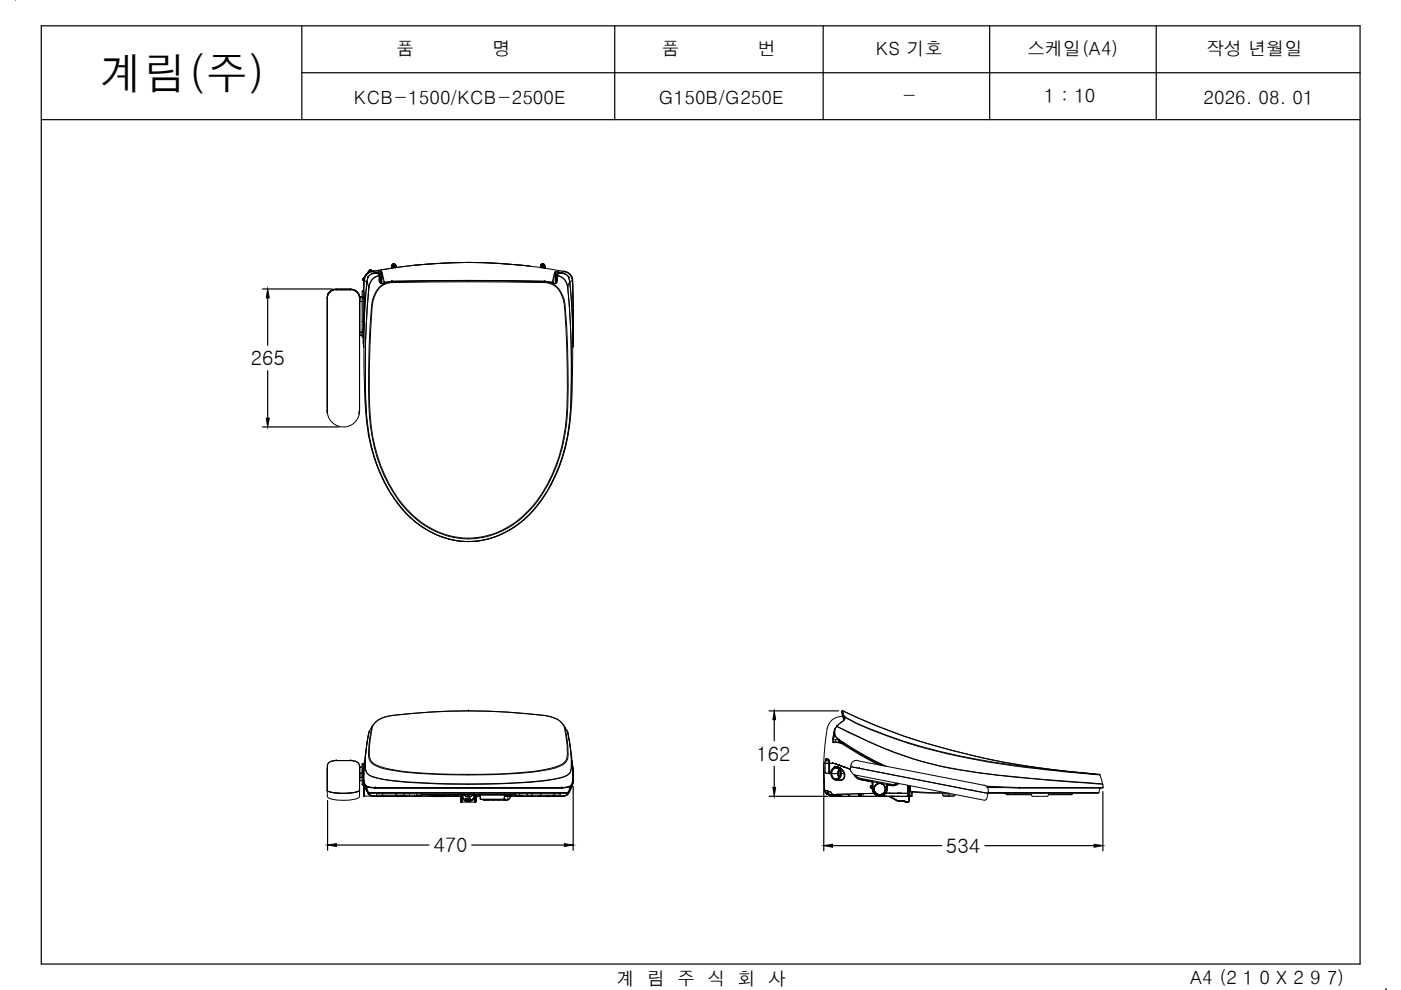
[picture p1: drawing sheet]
<svg xmlns="http://www.w3.org/2000/svg" width="297mm" height="210mm" viewBox="0 0 297 210" stroke-linecap="round" stroke-linejoin="round" font-family="sans-serif">
<defs><g id="words">
<text font-size="9.2" x="21.2" y="18.9">계림(주)</text>
<g font-size="4.2">
<text x="53.2" y="77.4">265</text>
<text x="160.3" y="161.3">162</text>
<text x="91.9" y="180.7">470</text>
<text x="200.6" y="180.8">534</text>
</g>
<g font-size="3.8">
<text x="84" y="11.7">품</text>
<text x="104.5" y="11.7">명</text>
<text x="140.3" y="11.7">품</text>
<text x="160.8" y="11.7">번</text>
<text x="185.7" y="11.7">KS 기호</text>
<text x="217.7" y="11.7">스케일(A4)</text>
<text x="255.7" y="11.7">작성 년월일</text>
<text x="75" y="22.1">KCB-1500/KCB-2500E</text>
<text x="139.7" y="22.1">G150B/G250E</text>
<text x="191.2" y="21.6">-</text>
<text x="221.4" y="21.6">1 : 10</text>
<text x="255.2" y="22.1">2026. 08. 01</text>
<text x="130.8" y="208.8">계 림 주 식 회 사</text>
<text x="252.3" y="208.6">A4 (2 1 0 X 2 9 7)</text>
</g>
</g></defs>
<path d="M3.2 0h.1M8.7 5.5h279.7v198.9h-279.7zM64 5.5v19.9M64 15.4h224.4M130.3 5.5v19.9M174.5 5.5v19.9M209.8 5.5v19.9M245.1 5.5v19.9M8.7 25.4h279.7M293.9 209.9h.1" fill="none" stroke="#000" stroke-width=".25"/>
<!-- layer: 1 -->
<g fill="none" stroke="#000" stroke-width=".21">
<path d="M77.2 59.1l-.1 2.4M77.2 59.4l-.1 2.1 .1 1.8M77.2 59.4l.1 .1M77.4 58.6l-.2 .8-.1 2.1M77.6 58.3l-.2 .3M77.7 58.1l-.8 1.1 .7-.9M77.7 58.1v.1M77.8 59.8v.2M77.8 59.6a160 160 0 0 0 0 30.3 33.5 33.5 0 0 0 8.7 19.4 18.4 18.4 0 0 0 12.8 5.5M78 58.9h.1M78 58.9l-.2 .9-.5-.3M78 58.9l-.2 .7"/>
<path d="M78 57.9l-.3 .3M78.1 58.6l.4-.4 .6-.2h1l.2 .1 .1 .3a2.81 2.81 0 0 0-2.2 2.7l-.4-1.5M78.1 58.6l-.1 .3M78.5 57.2h.1l-.2 .1 .2-.1 .5 .3-.5-.3-.6 .7 .6-.7h-.1l-1.6 2v.2l.4-.6-.4 .6 .3 .2-.3-.2 .1-.2-.2 .1 .8-1M78.5 57.2l-.8 1M78.5 57.2l-1.6 2.1M78.6 57.6h.1M78.8 57.6a1.94 1.94 0 0 0-1.6 1.8M78.8 57.6h.1a2.37 2.37 0 0 0 1.7 0h.2l.2 .2M78.9 57.6a2.02 2.02 0 0 0-1.6 1.9M79.2 57.5l-.6 .1M79.6 57.7v.1"/>
<path d="M79.6 57.9a1.58 1.58 0 0 0-1.5 .7M79.6 57.8l-.8 .3M79.6 57.9l.8 .2-.1-.2M79.6 57.9h.7M80.2 57.6v.1M80.2 57.8l-1 .2M80.2 57.8l.6-.1v2.3v-1.2M80.2 57.8v.1M80.3 58.1h.2zM80.3 58.4l.2 .1M80.3 57.9l.2 .2M80.3 59.4h.2"/>
<path d="M80.4 58.4h.1M80.5 58.5h.1M80.5 58.5v1M80.5 58.9h.1M80.5 59.4l.3 .6h.7M80.5 58.9v.7M80.7 58.8l-.2 .1M80.7 58.9h.1M80.7 58.8h.1M80.7 58.9l.1 1M80.7 58.9l.1 1.1M80.8 58.8h-.1"/>
<path d="M80.8 58.8h-.2l-.1 .3M80.8 58.2h-.3v.3M80.8 58.8h.1M80.8 57.7v1.1M80.8 57.6v.4l.1-.2M80.8 57.6h.1M80.8 57.6l.1 .2M80.8 58v.3M80.9 57.8h.1M80.9 57.8l.4 2.2M81 57.8h-.1M81 57.8l.5 2h.6"/>
<path d="M81.5 60h.1M81.5 59.8v.2M83 56.9l-4.3 .7M83 56.9l.1-.2-.1 .2M83 56.9l-4.2 .7M83 56.9h.1M83 56.9h.2M83 56.8v.1M83.1 56.4h.1M83.1 56.3a.45 .45 0 0 1 .4-.4 .45 .45 0 0 1 .5 .5M83.1 56.4l-.1 .5M83.1 56.4a.42 .42 0 0 1 .4-.5 .42 .42 0 0 1 .4 .5"/>
<path d="M83.1 59.7l-2 .5-.4-.1a1.03 1.03 0 0 1-.3-1.2v-.5a2.71 2.71 0 0 0-2.2 2.7 167 167 0 0 0-.2 29.5 31.6 31.6 0 0 0 9.9 19.9 18.4 18.4 0 0 0 11.4 4.3M83.1 59.7h.1M83.1 56.4v.4M83.1 59.6v.1M83.1 59.6l-1.6 .4M83.1 59.7a4.5 4.5 0 0 0-4.1 3.9 156 156 0 0 0-.4 26.9 29.9 29.9 0 0 0 9.8 19.7 16.8 16.8 0 0 0 23.4-1.5 30.9 30.9 0 0 0 8.2-18.2 156 156 0 0 0-.4-26.9 4.7 4.7 0 0 0-3.6-3.8l-.5-.1M83.1 56.3l.1 .2M83.2 56.4h.1M83.2 56.4l-.1 .4M83.2 56.7l-.1 .1M83.2 56.5v.2M83.2 56.7v.2"/>
<path d="M83.2 56.6h.1M83.2 56.1l-.1 .3M83.3 56.5h.1M83.3 56.4v.1M83.3 56.5l-.1 .1M83.3 56.5l.3 .1M83.3 56.2v.2M83.3 56.2h.1M83.3 56.4h.1M83.3 56.2l.1 .1M83.3 56.2l.2 .2M83.4 56.4h.1"/>
<path d="M83.4 56.4h-.1M83.4 56.4l.1 .1M83.4 56.3v.1M83.4 56.1l.3 .1M83.4 56.1h.1M83.4 56.2h.1M83.4 56.5h-.1M83.4 56.3h.1M83.4 56.5h.1M83.4 56.1l-.1 .1M83.4 56.2l.1 .1M83.4 56.4l-.1 .1"/>
<path d="M83.4 56.1v.1M83.4 56.7h-.2M83.4 56.2h.2M83.5 56.4h.1M83.5 56.2h.1M83.5 56.4h-.1M83.5 56.4l.1 .1M83.5 56.4l-.1 .1M83.5 56.2l.1 .1M83.5 56.3h.1M83.5 56.3v.1M83.5 56.3l.1 .2"/>
<path d="M83.5 56.4l.1 .2M83.5 56.3h.2M83.6 56.3v.1M83.6 56.4h.1M83.6 56.5h.1M83.6 56.3h.1M83.6 56.4v.1M83.6 56.5v.1M83.6 56.6h.1M83.7 56.2h.1M83.7 56.3h.1M83.7 56.2l-.1 .1"/>
<path d="M83.7 56.5h.1M83.7 56.6h.1M83.7 56.2v.1M83.7 56.5l-.1 .1M83.7 56.5v.1M83.7 56.3l-.1 .1M83.7 56.6h-.1M83.7 56.3l-.1 .2M83.8 56.2l-.1 .1M83.8 56.5v.3M83.8 56.8l-.6 .1M83.8 56.3l-.2 .4-.4-.2"/>
<path d="M83.9 56.4h.1M83.9 56.4v.2M83.9 56.6h.1M83.9 56.6l-.2 .1M83.9 56.6l.2 .1M84 56.6l.1 .1M84 56.4v.2M84.1 56.7l-.3 .1M84.1 56.7h.1M99.3 55.6a124.5 124.5 0 0 1 13 .8 108.9 108.9 0 0 0-28.3 .3v-.3M99.3 55.6a124.2 124.2 0 0 0-15.2 1.1M99.3 55.6a124.2 124.2 0 0 1 15.2 1.1"/>
<path d="M99.3 59.5l-16.2 .2M99.3 59.5l16.2 .2M99.3 59.5l-16.2 .2v.2M99.3 59.5l16.1 .2v.2M99.3 59.5v.2M99.3 55.6l-5.7 .2-5.7 .4M99.3 59.5h.1M114.5 56.7l.3 .1M114.5 56.7h.1M114.6 56.6l-.1 .1M114.6 56.6h.1M114.6 56.4h.1"/>
<path d="M114.6 56.4v.3zM114.6 56.4a.45 .45 0 0 1 .5-.5 .45 .45 0 0 1 .4 .5M114.6 56.6l.3 .1M114.7 56.3v.1M114.7 56.4h.1M114.7 56.4l-.1 .2M114.8 56.1l-.2 .3M114.8 56.5v.3M114.8 56.8l.6 .1M114.8 56.4h.1M114.8 56.4h.2M114.8 56.4l.2 .2"/>
<path d="M114.9 56.4h.1M114.9 56.4l.1 .1M115 56.4h.1M115 56.3h.1M115 56.1h.1M115 56.1v.1M115 55.9l-.2 .1h.5l.2 .4M115 56.4v.1M115 56.3h.3M115 56.1v.2M115 56.2v.1M115 56.1l-.2 .2"/>
<path d="M115 56.2l-.1 .1M115 56.6h.1M115 56.5h.1M115 56.3v.1M115.1 56.3h.1M115.1 56.4h.1M115.1 56.1h.1M115.1 56.3v.1M115.1 56.1l-.1 .5M115.1 56.1v.1M115.1 56.2l.2 .1M115.1 56.1l.2 .2"/>
<path d="M115.1 56.2l.1 .1M115.1 56.6h.1M115.1 56.5h.1M115.1 55.9l.3 .2M115.1 56.4v.1M115.1 56.4h.2M115.1 56.2v.3M115.1 56.2v.1M115.2 56.4h-.1M115.2 56.3h.1M115.2 56.4h.1M115.2 56.7l.3 .1"/>
<path d="M115.2 56.4l-.1 .1M115.3 56.4l-.2 .2M115.3 56.3h.1M115.3 56.4h.1M115.3 56.3v.1M115.4 56.9h.2M115.4 56.5v.4M115.4 56.3a.36 .36 0 0 1-.3 .4 .36 .36 0 0 1-.4-.3M115.4 56.4h.1M115.4 56.4l.1 .4M115.5 59.7h.1M115.5 59.6v.1"/>
<path d="M115.5 56.8l.1 .1M115.5 56.4h.1M115.5 56.7l.1 .2M115.5 56.4l.1 .5M115.5 59.7l2 .5 .4-.1a1.58 1.58 0 0 0 .3-1.7 2.83 2.83 0 0 1 2.2 2.7l.4 5.5a161.8 161.8 0 0 1-.1 23.5 32.9 32.9 0 0 1-9.4 19.9 18.4 18.4 0 0 1-12 4.8M115.5 56.4v.4M115.6 56.9l4.1 .7M115.6 56.9h.1M117.1 59.8v.2M117.6 57.8h.1M117.6 57.8l-.5 2h-.6M117.7 57.8l.1 .2"/>
<path d="M117.7 57.8l-.4 2.2M117.7 57.8l.1-.2-.1 .2M117.7 57.6h.1M117.7 57.6l.1 .1M117.8 58v.3M117.8 58.3v1.7v-1.2M117.8 57.7h.1M117.8 58.8h.1M117.8 58h.1M117.8 57.7l.6 .1M117.8 58.2h.3v.3M117.8 57.7v1.1"/>
<path d="M117.8 57.7v.3M117.8 57.7v.2M117.9 58.9h.1M117.9 58.9v1M117.9 58.9l-.1 1.1M117.9 58.8l.1 .1M118 58.9h.1M118 58.9v.7M118.1 58.5h.1M118.1 58.5v1v-.6l-.3-.1M118.1 58.1h.1zM118.2 58.4l-.1 .1"/>
<path d="M118.2 59.4h-.1l-.3 .6a1.85 1.85 0 0 1-1.5-.3 493.8 493.8 0 0 0-33.2-.1M118.2 57.9l-.1 .2M118.2 57.9v.2M118.2 58.1v.3a2.71 2.71 0 0 1 2.2 2.7M118.2 58.1a1.81 1.81 0 0 1 2.4 .8M118.2 57.9h.8M118.2 58.4h.1M118.4 57.6v.1M118.4 57.8l1 .2M118.4 57.6h-.6l-.2 .2M118.4 57.8v.1M119 57.7l-.1 .1"/>
<path d="M119 57.9a1.5 1.5 0 0 1 1.5 .7h-.1M119 57.8l.8 .3M119 57.9l.7 .2M119 57.9l-.8 .2M119.4 57.5l.4 .1-.4-.1M119.6 57.5a2.02 2.02 0 0 1 1.8 1.6l-.7-1.1M119.7 57.6a2.02 2.02 0 0 1 1.6 1.9l-.5 .3-.2-.9M119.7 57.6l-.7 .2-.6-.2M120.3 57.8l-.5-.2a1.94 1.94 0 0 1 1.6 1.8M120.6 58.9h.1M120.6 58.9a3.5 3.5 0 0 1-.2 2.2M120.8 59.6a170.9 170.9 0 0 1 0 30.3 33.5 33.5 0 0 1-8.7 19.4 18.4 18.4 0 0 1-12.8 5.5"/>
<path d="M120.8 59.8v.2M121.4 59.4l.1 13.5zM121.4 59.4l.1 14.1M121.4 59.2v.2M121.4 59.4l-.1 .1M69.4 63.2v24zM69.5 62.8l-.1 .2M69.6 62.2l-.2 .5M69.6 62.3h.1M71.3 61.4a1.86 1.86 0 0 0-1.9 1.8M71.3 61.4a1.86 1.86 0 0 0-1.9 1.9M71.3 61.4l3.1-.1a1.7 1.7 0 0 1 1.7 1"/>
<path d="M71.3 61.3a1.68 1.68 0 0 0-1.7 1M71.3 61.3a1.7 1.7 0 0 0-1.7 1M71.3 61.3h3.2M71.3 61.4h3.1M74.3 61.4a1.88 1.88 0 0 1 1.9 1.3M74.3 61.4a1.86 1.86 0 0 1 1.9 1.9M74.4 61.3v.2l-3.1-.1M76 62.2l.2 .5M76 62.3h.1M76.2 62.7h.1M76.2 62.7v.1M76.2 62.8h.1"/>
<path d="M76.2 71.5h.1M76.2 62.9h.1M76.2 70.8l.1 .4M76.2 62.9l.2 .1-.1 .9M76.2 62.9v.4M76.2 63.3v23.9M76.2 63.2l.1 .1M76.2 63.5l.1 .1M76.3 71.2h.1M76.3 62.9h.5M76.3 71.2l-.1 .1M76.3 70.4h-.1"/>
<path d="M76.3 63.9h-.1M76.3 63.9v6.5l.7 .1M76.3 70.4l.1 .7M76.3 62.9l.5 .1M76.3 63.9h.5M76.3 70.7l-.1 .1M76.4 71.1l-.1 .1M76.8 71.4l.2 .2M76.8 69.8l.2 .1M76.8 68.1l.2 .1M76.8 63.2h.2M76.8 70.4h.1"/>
<path d="M76.8 70.5h.1M76.9 70.5h.1M76.9 70.5h-.1v.9M77 70.5h.1M77 69.9v1.7M77 68.2v1.7h.1M77 63.3v4.9h.1M77 61.6l-.2 .2v9.3h-.4M77 61.6h.1M77 61.6v1.4M77 71.6h.1M77 71.8v1.1l.1-1.1"/>
<path d="M77.1 73.5h.1M77.1 71.1l-.1 .5M77.1 61.6l.1 1.7M77.1 73.5l.1 .1M77.1 68.2h.1M77.1 71.9v1.6M77.1 69.9v3.6M77.1 68.2v3.7M77.1 69.9h.1M77.1 69.2v.7M77.1 61.5v.1M77.2 63.2h.1"/>
<path d="M77.2 63h-.2v.3h.2M77.2 63.3l-.1 4.9M77.8 60l-.6 9.2v-5.9M77.8 60h.1M78.2 61.1a182.8 182.8 0 0 0-.4 27.5 32.6 32.6 0 0 0 9.4 21.2 18.1 18.1 0 0 0 12.1 5M80.4 61.1l1.2-.8 1.5-.4a709.3 709.3 0 0 1 32.9 .1 3.9 3.9 0 0 1 3.2 2.8 20.3 20.3 0 0 1 .8 6.9l.3 12.4a41.2 41.2 0 0 1-4.2 20.5 20.6 20.6 0 0 1-13.6 11.2 17.4 17.4 0 0 1-17-6.8 33.7 33.7 0 0 1-7.1-20.7 176.1 176.1 0 0 1 .7-22.5 6.6 6.6 0 0 1 1.3-2.7zM120.4 61.1h.1M120.4 61.1a167.5 167.5 0 0 1 .2 29.5 31.6 31.6 0 0 1-9.9 19.9 17.7 17.7 0 0 1-11.4 4.3M120.8 60l.5 5.8 .2 7.7M120.8 60h.1M121.4 67.5h.1M121.4 66.8h.1"/>
<path d="M121.4 66.9h.1M121.4 66.7h.1M121.4 66.7l.1 3v-.3M121.4 66.8v1.7M121.4 71.8h.1M121.4 68.6h.1M121.4 66.3h.1M121.4 66.6h.1M121.4 66h.1M121.4 68.5h.1M121.4 67.9h.1M121.4 66.8v.1"/>
<path d="M121.4 66.8v1.1M121.5 69.3h.1M121.5 66.1h.1M121.5 68.6h.1M121.5 66.3v3zM121.5 66.5v2.2zM121.5 66.1v3.5l-.1-1.1M121.5 66v3.4M121.5 66l-.1 .8M121.5 66h.1M121.5 66l-.1 .7M121.5 73.5l-.1 .1"/>
<path d="M121.5 69.4h.1M121.5 69.6h.1M69.4 87.1v.5M69.4 87.1v.4M69.4 87.2v.3M69.4 87.5v.1M69.4 87.6a3.4 3.4 0 0 0 3.3 2.9 3.4 3.4 0 0 0 3.5-2.7M76.2 87.5v-.4l-.1 .7M76.2 87.2l-.1 .6M76.2 87.6h.1M99.3 114.8h.1M77.8 157.8v.2"/>
<path d="M78.2 155.4l-.6 4.1a9 9 0 0 0 .2 4.4l.2 .2a12.3 12.3 0 0 0 5.8 1.5 164.7 164.7 0 0 0 33.2-.3l2.3-.5a2.2 2.2 0 0 0 1.8-2.8 33.2 33.2 0 0 0-.7-6.6M78.2 155.4l-.2 .9a35.2 35.2 0 0 0-.8 9.5 1.45 1.45 0 0 0 1.7 1.1l38.8 .1a5.5 5.5 0 0 0 3.4-.5 6.9 6.9 0 0 0 .3-3.1l-.4-4.4-.6-3.6M78.2 155.3v.1M78.3 155l-.4 2.1-.3 2.4a10.7 10.7 0 0 0 .2 4.3 4.8 4.8 0 0 0 3 1.3 155.9 155.9 0 0 0 35.1 .3l3.3-.6a2.12 2.12 0 0 0 1.9-2.4l-.1-3-.6-4.1M78.3 154.9l-.1 .5M78.9 154.1l-.1 .1M78.9 154.2l-.6 .8M78.9 154.1a17.9 17.9 0 0 0-.6 7 5.3 5.3 0 0 0 4.2 2.1 129 129 0 0 0 30.3 .5 15.9 15.9 0 0 0 6.7-1.6 2.68 2.68 0 0 0 .9-3l-.1-2.2-.6-2.8M79.4 153.4l1.4-1a15.3 15.3 0 0 1 6.4-1.1 127.9 127.9 0 0 1 29.3 .6 3.8 3.8 0 0 1 3.2 2.8 15.9 15.9 0 0 1 .4 6.4 3.3 3.3 0 0 1-2.3 1.5 52.5 52.5 0 0 1-14.3 1.5 103.4 103.4 0 0 1-21-1.1l-1.8-.4a2.64 2.64 0 0 1-2.4-2.9 20.5 20.5 0 0 1 .8-5.9zM80.5 152.5l-1.1 .8-.5 .8M99.3 150.7h.1M115.4 151.7h.1"/>
<path d="M115.5 151.7a124.3 124.3 0 0 0-33.8 .3l-1.2 .5M115.5 151.7l1.4 .3 1.2 .5M118.2 152.5l1 .8 .5 .8M119.7 154.1l.1 .1M119.7 154.2l.6 .8M120.4 155.3v.1M120.4 155.3l-.2-.4 .2 .5M176.6 156.8h.1M176.7 156.8v.5M176.7 156.8h1l.1 .4 .7 .3 .6 .2v.2M176.7 157.3l-.1 .1M176.7 157.3h.1"/>
<path d="M176.7 157.3h.5M176.8 155.3h.1M176.8 155.3l-.2 1.9v.3l.5-.1M176.8 155.3h.2l-.3 1.5 .2-1.3M176.8 155.3l-.2 1.5M176.8 157.3l-.1 .1M177 154.8l-.1 .5M177.1 154.5a1.96 1.96 0 0 0 .7 2.4M177.1 154.5a1.9 1.9 0 0 0 .8 2.3M177.1 154.5h.1M177.1 157.4l1.2 .2 .7 .4M177.2 156.8v.5"/>
<path d="M177.2 157.3h.1M177.2 157.3l.9 .2 1 .4M177.2 157.3l-.1 .1M177.4 154h.1M177.4 154l.2 .1a86.2 86.2 0 0 0 34.1 10.3l11.5 1.1 10.5 .8h.1v.7M177.4 154l-.3 .5M177.4 154l-.6 1.3M177.6 156.6v.1M177.8 156.9h.1M177.8 156.9l.2 .3 .7 .3M177.9 156.8l-.1 .1M177.9 156.8v.1"/>
<path d="M177.9 156.9l.6 .5a74.8 74.8 0 0 0 8.9 5M177.9 156.8h.1M177.9 156.8l.7 .5a62.5 62.5 0 0 0 9.3 5.2M178 157l-.1 .3M178.3 153.1h.1M178.4 153.1l-1 .9 .2 .1a87.3 87.3 0 0 0 30 9.7l10 1.1 16.2 1.3-.6-1.9M178.5 150.8l-.1 .1a2.14 2.14 0 0 0 .7 1.6l-1.7 1.5M178.5 150.8l.2 1M178.5 150.7h.2M178.5 150.7h.1M178.5 150.7l.2 1M178.5 150.7v.1"/>
<path d="M178.6 157.2v.1M178.6 151.9a3.2 3.2 0 0 0-3.2 2.5l-.3 1.8a48.8 48.8 0 0 0-.3 11.2M178.7 151.8h.1M178.7 151.8l.5 .5a.98 .98 0 0 1-.8 .8M178.7 151.8l-.1 .1M178.7 151.7h.1M178.7 150.7l.2 1M178.7 150.7a139.9 139.9 0 0 0 39.8 11.8l6.7 .9 7.9 .8 .1 .1M178.7 151.7l.9 .7a101 101 0 0 0 29.9 9.2l12.2 1.6 11.5 1.1M178.7 151.7v.1M178.8 150.8a143.7 143.7 0 0 0 44 12.3l9.5 1M178.8 152.1v.7"/>
<path d="M178.9 151.7l.1 .1a10.8 10.8 0 0 0 3.4 1.8 124.7 124.7 0 0 0 36.1 9.1l13.8 1.4M178.9 151.7h-.2M179 158l7.1 4.1M179 152.1v.2M179.1 157.9l3.6 2.2 3.8 2.1M179.1 157.9l-.1 .1M179.7 158.3h.1M180.3 158.6h.1M182.7 159.9l.4 .3M69.4 167.5a5 5 0 0 0 3.4 .7l1.7-.1a2.14 2.14 0 0 0 1.7-.6M69.4 162.9v4.7M69.4 167.6v1.2"/>
<path d="M69.4 162.9h.1M69.4 162.5v5.1M69.4 168.8a.9 .9 0 0 0 1.2 .7 8.8 8.8 0 0 0 5.5-.4l.1-.3M69.8 167.9a12.8 12.8 0 0 0 6 0M71.3 161.3a1.63 1.63 0 0 0-1.9 1.1M71.3 161.3h.1M71.3 161.3l-1.3 .2a1.02 1.02 0 0 0-.6 1M71.3 161.3h3.1M74.3 161.3a1.59 1.59 0 0 1 1.9 1.2M74.4 161.3h.1M74.4 161.3l1.2 .2a.99 .99 0 0 1 .6 1M76.2 162.5l.1 .1"/>
<path d="M76.2 163.7l.1 .1M76.2 164.5h.1M76.2 164.6h.1M76.2 163.9l.1 1-.1-.3M76.2 162.5v6.3M76.2 162.5l.2 .1M76.2 162.5h.1M76.2 163.9l.1 .1M76.3 165.5h.5M76.3 162.6h.5h-.5v1.3M76.3 163.9v1.6M76.8 162.2h.1"/>
<path d="M76.8 162.2v2.7h-.6M76.9 163.8l-.1 .1M76.9 163.8l-.6 .1M76.9 163.8l-.1 .1v2.4l.2 .2M76.9 163.8h.1M77 163.7h.1M77 161.9l-.2 .2M77 162.9l-.2 .2M77 163.4l-.2 .2M77 165.4h.1M77 163.5l.1 .2M77 165.6v1h.1v-.4"/>
<path d="M77 163.7l-.1 .1M77 165.6h.1M77.1 163.7l-.1 1.7M77.1 165.9l.7 1.8 .3 .5M77.1 163.7h.1M77.1 163.7v.3M77.1 165.9l.3 .9a2.69 2.69 0 0 0 1.5 2h.3M77.1 164.2h.1M77.1 162.9h-.1v.6h.1v-.3M77.1 168.8v-2.2v.7l.1-.7v.7h.4h-.4v1.5M77.1 167.3l.1 1.5zM77.1 168.6l.1 .2"/>
<path d="M77.1 166.2v.3M77.1 162.9l.1 .3M77.1 164l-.1 1.6M77.1 164v1.9M77.1 166v.5M77.1 166.5l.1 .1M77.2 162.9h-.1M77.2 163.4l-.1 .3M77.2 163.2l-.1 .8M77.2 165.9l.2 1 .6 1.3M77.2 165.9l.3 .9M77.2 162h-.2v.9"/>
<path d="M77.2 161.9h.1M77.2 166.3v.3M77.2 161.9l-.1 1M77.2 161.9l-.2 .1M77.2 168.8h1.7M77.2 166.6h.1M77.2 165.3v.6M77.2 161.9v1.3M77.3 161.2l-.1 .7M77.4 166.3l.6 .5M77.5 166.8l-.1 .1M77.5 166.8a2.26 2.26 0 0 0 1.4 1.9h.3"/>
<path d="M77.5 166.8h.2M77.6 166.6l.2 .3h.5M77.7 166.9l.7 .1M77.8 166.9l.3 1.2 42.4-.1M77.9 166.9l.6 .1M78 166.8l1.4 .3M78 168.2a2.63 2.63 0 0 0 2.4 .6M78 168.2a1.41 1.41 0 0 0 1.2 .6M78.1 168.1l-.1 .1M78.1 168l.2 .2h40.2M79.2 168.8h18.1M79.2 168.7h.7"/>
<path d="M79.2 168.7v.1M79.4 168.8h1.6M79.4 167v.1M79.4 167.1h.1M79.4 167.1h39.7M79.5 167.1h39.6M79.6 167.1h.1M79.8 168.2v.4h1.3v-.4M79.8 168.6l.3 .2M79.9 168l.2 .2M80.1 168.2h.2M80.8 168.8h.1"/>
<path d="M80.8 168.8l.2 .1zM80.8 168.8h.2zM80.8 168.9h.2M80.8 168.8v.1M81 168.9h-.2h.6M81 168.9h.1M81.1 168.8h.1M81 168.8h.1M81 168.8h-.2h.3M81.1 168.8h.3M81.1 168.9h.1M81.1 168.8l.2 .1z"/>
<path d="M81.1 168.8h.2zM81.1 168.8v.1M81.1 168.9h.3zM81.3 168.8l-.2 .1M81.4 168.8h.1M81.4 168.9h.1M81.4 168.8v.1M82.1 168.8h.1M82.2 168.8h.1M82.1 168.8l.1 .1M82.2 168.9h.1M82.2 168.8v.1"/>
<path d="M82.9 168.8h1.2M83.3 168.8h.4M83.9 168.6h-2.8v.2M83.9 168.2v.4M83.9 168.6l.3 .2M84.1 168.9h.1M84.1 168.8h.1M84.1 168.9h.6h-.3M84.1 168.8h.6h-.3M84.1 168.8h.5M84.1 168.9h.4M84.2 168.9h.1"/>
<path d="M84.2 168.8h.1M84.3 168.9h.3h-.2M84.3 168.9h.1M84.3 168.8h.1M84.4 168.9h.1M84.4 168.8h.1M84.4 168.8h.2M84.7 168.8h.2M84.9 168.9h-.2h.5h-.2M84.9 168.9h.1M84.9 168.8h.1M85 168.9h.1"/>
<path d="M85 168.8h.1M85.1 168.8h.1M85.3 168.9h.1M85.3 168.8h.1M85.4 168.9h.1M85.4 168.8h.1M85.4 168.9h.6M85.5 168.9h.5h-.2M85.5 168.8h.5h-.2M85.6 168.9h.1M85.6 168.8h.1M85.6 168.8h1.3"/>
<path d="M85.7 168.6l-.1 .2M85.7 168.8h.1M85.7 168.2v.4h-1.8M85.8 168.9h.1M85.8 168.8h.1M85.9 168.8h.9M86.8 168.5h.1M86.9 168.8h.1M87.9 168.9h.1M88 168.9h.1M87.9 168.8h.1M87.9 168.8v.1"/>
<path d="M88.4 168.6l-.1 .2M88.4 168.2v.4h-2.7M88.7 168.8h.1M88.6 168.8h.1M88.6 168.8h.5M88.6 168.9h.2M88.6 168.9h.1M88.6 168.8v.1M88.8 168.8h.1M88.8 168.9h.1M88.8 168.8h.2zM88.8 168.8h.2l-.2 .1"/>
<path d="M88.8 168.8l.2 .1zM89 168.8h.1M89 168.8l-.2 .1M89.1 168.8h.1M89.1 168.8h.1zM89.1 168.8l.1 .1zM89.2 168.8h.1M89.2 168.8l-.4 .1M89.3 168.6l-.3 .2M89.3 168.4h20M89.3 168.5h20M89.3 168.2v.4h-.9"/>
<path d="M91.2 168.8h.3M91.6 168.8h.2M91.8 168.8h.3zM91.8 168.8h.1M91.8 168.8h.9M91.9 168.9h.2M92 168.9h.1M92.1 168.9h.2M92.1 168.9h2.2M92.2 168.8h.2M92.3 168.9h1.7M92.3 168.8h.3"/>
<path d="M92.3 168.8h.1M92.4 168.9h.1M92.4 168.8h.1M92.6 168.9h.1M92.8 168.8h.1M93.2 168.9h.1M93.2 168.8h.1M93.5 168.8h.3M93.6 168.8h.1M93.6 168.9h.1M93.6 168.9h.2M93.6 168.8h.2"/>
<path d="M93.7 168.9h.1M93.7 168.9h.3M93.8 168.9h.2M93.8 168.9h.1M93.8 168.8h.1M94 168.9h.1M94 168.8h.1M94.1 168.8h.1M94.2 168.8h.1M94.2 168.9h.1M94.2 168.8h.4M94.2 168.8h.2"/>
<path d="M94.3 168.8h.1M94.7 168.8h.2M95.2 168.8h.1M95.2 168.8h.5M95.2 168.8h.5zM96.2 168.5v.3M96.3 168.8h.5M96.3 168.8h.5zM96.4 168.5l-.1 .2h-7M96.7 168.5v.2h-.3v.1M96.7 168.7l.1 .1M96.8 168.8h.9"/>
<path d="M97 168.7h-.3M97 168.5v.3M97.3 168.8h-.1M97.3 168.5v.3M97.7 168.8h.1M97.7 169.9l.1 .2M97.7 168.6v-.1l.1 .3 .1-.3v.3v-.3l-.1 1.6M97.7 169.8h.1M97.7 169.6v.2M97.7 170l.1 .1M97.7 169.8l.1 .2zM97.7 168.8v1z"/>
<path d="M97.7 168.8v1.2M97.7 169.8l.1 .1zM97.7 169.9l.1 .2zM97.7 168.6l.1 .2h-.5M97.7 168.8l.1 1zM97.7 168.5v.1M97.7 169.6v.1M97.7 169.8v.2M97.8 169.9h.1M97.8 169.8h.1M97.8 169.8l.1 .2zM97.8 168.8l.1 1z"/>
<path d="M97.8 170l.1 .1zM97.8 169.7h.1M97.8 169.9v.1M97.8 169.5h.1M97.8 168.5v1.4M97.9 168.9h.2M97.9 169.6h.1M97.9 168.5h.1M97.9 168.5v.1M97.9 169.9h.1M97.9 169.8h.1M97.9 168.7l.1 1.4"/>
<path d="M98 168.9a1.3 1.3 0 0 0 1.3 1.1 1.3 1.3 0 0 0 1.3-1.1M98 170.1h2.6M98 168.9v1.2M98.1 168.5l-.1 .4M98.1 168.7l.1 .5 .6 .6M98.2 168.5h.1M98.4 168.5l.9 .4M98.5 168.5v.2M98.5 169.6h1.6M98.6 168.5v.2M98.6 169.3l.1 .1M98.7 169.3h1v.2h.4h-1.6h.2z"/>
<path d="M98.7 169.6h1.2M98.7 169.4h.9M98.7 168.5v.3M98.7 169.3v.1M98.8 169.8h.9M98.9 169.8h.1M99.2 168.5v.4M99.2 168.8h.1M99.2 168.8l.1-.1v.2M99.3 168.8l-.1 .1M99.3 168.9h.1M99.3 168.9v.1"/>
<path d="M99.3 168.9h.2M99.4 168.8l.1 .1M99.5 168.7l.1 .1M99.5 168.7v.2M99.5 168.7l-.2 .1M99.6 169.3v.1M99.6 169.8h.1M99.7 169.3l-.1 .1M99.7 169.3h.1M100 168.5v.2M100.1 168.5v.1M100.2 168.5l-.7 .4"/>
<path d="M100.2 168.5a1.22 1.22 0 0 1-1.8 0h-.2a1.16 1.16 0 0 0 .9 1.4 1.16 1.16 0 0 0 1.3-1M100.2 168.5h.2M100.4 168.5h.1M100.4 168.5v.4M100.4 168.7a1.19 1.19 0 0 1-1.6 1.1M100.4 168.9h.1M100.5 168.5l.1 .4M100.5 168.8h.1M100.6 168.9v1.2M100.6 168.5l.1 1.5-.1 .1M100.7 168.9h-.2M100.7 169.9h.1"/>
<path d="M100.7 168.7v.1M100.7 169.8h.1M100.7 169.6h.1M100.7 170v.1M100.7 168.5h.1M100.7 168.7v1.3M100.7 169.8l.1 .2zM100.7 168.7v.2v-.4l.1 .3M100.7 168.8h.2l-.1 1zM100.8 169.8h.1M100.7 170l.1 .1zM100.7 170.1h.1"/>
<path d="M100.7 168.5l.1 .3M100.8 168.7l-.1 .8M100.8 169.5v.2M100.8 169.8h.1zM100.8 169.9h.1zM100.8 168.5l-.1 1M100.8 170l.1-.1-.1 .2zM100.8 169.8v.1M100.8 169.9h.1M100.8 169.9v.1M100.8 168.7v1M100.8 169.8l-.1 .1"/>
<path d="M100.8 168.8l.1 1h-.1zM100.8 168.8h.1M100.8 168.5h.1M100.9 168.6h.1M100.9 168.8h.1M100.9 169.9l-.1 .2M100.9 168.6v-.1l-.1 .3M100.9 168.8v1zM100.9 169.8l-.1 .3M100.9 168.8v.9M100.9 169.6v.2M100.9 168.8h.8"/>
<path d="M100.9 168.8h.9M100.9 168.6l-.1 .2h.9v-.3v.3M100.9 169.8v.2v-.1M101 168.8h.1M101 168.8l.8 .1M101.1 168.9h.3zM101.1 168.8h.3h-.3M101.5 168.9h.3zM101.7 168.8h-.7h.8M101.7 168.8h.1M101.8 168.8v-.3v.3h-.8l.8 .1M101.8 168.7h.1"/>
<path d="M101.8 168.5h.1M101.8 169.4l.1 .1M101.8 168.8h.1M101.8 168.5v.3M101.8 169.4h.1M101.8 168.6h.1M101.9 169.5h.1M101.9 169.5h4.9M102.2 169.5h.1M102.2 169.5l.7 .2M102.8 169.6h.1M104.5 169.7h.1"/>
<path d="M105.8 169.7h.1M106.8 169.4v.1M106.8 169.5h.1M106.8 169.5h-4.5l.5 .2h4.5M106.8 169.5l.5 .2M106.9 168.5v.1h-5.1v-.1v.9M106.9 169.4h.1M106.9 168.6h.1M106.9 168.6v.8M106.9 169.4l-.1 .1M106.9 169.3h.1M107 168.5h.1"/>
<path d="M107 168.5v.9l.7 .1M107 168.5v.2M107 169.4h.1M107 168.8v-.3v.3h.2v-.3v.3h.1M107 168.8h.7M107.1 168.8h.3M107.3 168.5l-.1 .3M107.6 169.6h-.1M107.6 168.7h.2M107.6 168.5v.3h.2M107.6 169.5v.1M107.7 169.5h.1l-.1 .1"/>
<path d="M107.7 168.8v.7M107.7 168.8h.6M107.8 168.7h.3v.1M107.8 168.8h11.6M107.8 168.5v.3M108.1 168.5l.1 .2h1.1M108.2 169l-.3 .5-.6 .2M108.2 169l-.4 .5M108.2 168.8v.2M108.4 168.5v.3M109.3 168.2v.4h.9M109.3 168.6l.2 .2"/>
<path d="M109.3 168.8l.1 .1M109.3 168.8h.1M109.3 168.8h.2zM109.4 168.9h.1M109.4 168.8h.1M109.4 168.8h.1zM109.4 168.9h.1zM109.4 168.8l.1 .1zM109.5 168.8h.1M109.5 168.8l-.1 .1M109.5 168.9h.1M109.5 168.9h.5"/>
<path d="M109.6 168.8h.1M109.5 168.8h.4M109.5 168.8v.1M109.6 168.9h.1M109.6 168.9h.2M109.6 168.8h.2zM109.6 168.8l.2 .1zM109.6 168.8v.1M109.8 168.8l-.2 .1h.2M109.8 168.8h-.2h.2M109.9 168.9h.1M109.9 168.8h.1"/>
<path d="M110 168.9h.1M110 168.8h.1M110 168.8v.1M110.2 168.2v.4h2.6M110.2 168.6v.2M110.6 168.8h.1M110.7 168.8h.1M110.6 168.8v.1M110.6 168.9h.1M110.7 168.8l-.1 .1M111.6 168.8h1M111.7 168.5h.1"/>
<path d="M112.7 168.8h.1M112.8 168.2v.4M112.8 168.6l.1 .2M114.2 168.8h.1M114.3 168.8h1.4M114.6 168.6l-.2 .2M114.7 168.2v.4M114.8 168.8h.5M115.9 168.8h.1M115.9 168.9h.1M115.9 168.8h-.1h.1M115.9 168.9h-.1h.1"/>
<path d="M116 168.9h.1M116 168.8h.1M116.1 168.8h.1M116.2 168.9h.1M116.3 168.8h.1zM116.3 168.9h.1h-.1M116.3 168.8h.1M116.5 168.8h.1M116.4 168.8h.1M116.4 168.8v.1M116.4 168.9h.1M116.5 168.8l-.7 .1"/>
<path d="M117.1 168.8h.1M117.2 168.8h.1M117.1 168.8h.7M117.1 168.8l.7 .1M117.3 168.8h.1M117.3 168.8l.2 .1zM117.3 168.8l.2 .1M117.5 168.9h.1M117.5 168.8v.1M117.5 168.8h.1M117.5 168.8h-.2h.2M117.5 168.2v.6"/>
<path d="M117.6 168.8h.1M117.6 168.9h.1M117.6 168.8h1.3h-.7M117.6 168.8l.1 .1zM117.6 168.8h.1zM117.7 168.8h.1M117.8 168.9h.1M117.8 168.8h.1M117.8 168.8v.1M118.3 168.2h.2M118.7 168l-.2 .2M118.7 168.6l-.2 .2"/>
<path d="M118.7 168.7h.7M118.8 168.2v.4h-6M119 167.1h.1M119.1 167.1h.1M119.1 168.8h.1M119.2 167l-.1 .1M119.4 168.7v.1M119.7 168.8h-.3M120.4 168.1l.1 .1M120.5 168h.1M120.5 168l-.2 .2h-1.8M120.6 168.2h.1"/>
<path d="M120.6 168.2a1.41 1.41 0 0 1-1.2 .6M120.6 168.2l-.3 .3M120.6 166.8l-1.5 .3M120.8 166.8h.3M120.8 166.9l-.7 .1 .6-.1M120.9 166.7l-.4 1.4M121 166.6l-.1 .3h-.6M121.1 166.8l.1 .1M121.1 166.8a2.49 2.49 0 0 1-1.4 1.9h-.3M121.3 166.2l-.7 .6M121.3 161.2l.2 4.6M121.4 162.9h.1"/>
<path d="M121.4 162.6l.1 1.9v-.9M121.4 162.6l.1 1M121.4 162.6v-.2l.1 2.2v-1.1M121.4 162.4l.1 .8M121.4 162.6l.1 .9M121.4 165.3v.6M121.4 164.2h.1M121.4 163.2l.1 1.2M121.4 163.3l.1 .5v-.2M121.4 162.9v.4M121.4 165.9h.1M121.4 162.5v.8"/>
<path d="M121.4 162.9l.1 .4M121.4 165.9l-.3 .9M121.5 163.5v.9M121.5 164.3v1.6M121.5 163.2v.4M121.5 164.4v1.4M121.5 165.9l-.3 .9a3 3 0 0 1-1.2 1.9M121.5 165.9l-.9 2.3M121.5 165.8v.1M174.7 161.9h.1M174.8 167.6v.1M174.8 167.4l.1 .3"/>
<path d="M174.8 167.5l.1 .2M174.9 167.7h.1M174.8 167.7h.1M174.8 167.7h.1a.8 .8 0 0 0 .8 .8M174.8 167.4v.1M174.9 167.8l.1 .4 .4 .2M174.9 167.8a.74 .74 0 0 0 .6 .6M174.9 167.6v.1M174.9 163.7l.3 .3h.5M174.9 161.9h-.2l.1 5.8h.7l.1 .3v-.1h.5l.5 .6M174.9 163.7l.3 .3h.5l.1-.3M174.9 161.9h1"/>
<path d="M174.9 161.9h.5M175 161.3l-.1 2.4M175 161.2l.1 .1M175 161.3h.1M175 161.3h.4M175.1 168.2l.4 .2M175.1 161l-.1 .2M175.2 161h.1M175.2 161h.3M175.2 161.3h.6v.6M175.3 168.2l.2-.1zM175.4 161.9h.4v1.8"/>
<path d="M175.4 168.1h.2M175.4 161.9h1.2M175.4 168.3l.3 .2M175.5 161h.1M175.5 167.7h-.6l.2 .3 .3 .3M175.5 168.5h.2M175.5 168.4l1.1 .1M175.5 168.4h.1M175.6 161l.1 .2M175.6 167.9v.1M175.6 168.2v.1M175.6 168.2l-.1 .1"/>
<path d="M175.6 168.2h.1M175.6 168.1l-.2 .1 .3 .1M175.6 168l.2 .5M175.6 168l.2 .6 .5 .2a.74 .74 0 0 1-.7-.8zM175.6 168.1h-.2l-.1 .2h.1M175.6 168.4h.1M175.6 168l.1 .3M175.7 164l.1 .1zM175.7 168.5h.1M175.7 167.9l-.2-.2h-.6l.2 .3 .6 .5M175.7 168.3h-.4h.1M175.7 168.2v.1"/>
<path d="M175.7 161.9h.1M175.8 161.2h-.1M175.8 168.5l.2 .3h.3M175.8 163.7h.1l-.1 .4zM175.8 168.5h.1M175.8 168.5h.5v.3zM175.8 161.3h.1v.6M175.8 161.9h.1v1.8h-.1zM175.8 161.4h-.1M175.8 161.2l-.1 .1M175.9 168.7l-.1-.1 .4 .2M175.9 161.9h.1"/>
<path d="M176.1 164h.1M176.1 168.5h-.3l-.2-.6h.5l.5 .6M176.1 164h.1a1.07 1.07 0 0 0 1 1.3 1.07 1.07 0 0 0 1.1-1.3h.1M176.1 164l.1 .1M176.2 168.8h.1M176.3 168.8h.1M176.3 168.5h.1M176.3 168.5h.3M176.3 168.5l.6 .2v.1h-.6zM176.3 168.8h.2M176.3 168.8h.3zM176.4 163.2l-.3 .8"/>
<path d="M176.5 163.1a1.02 1.02 0 0 1 1.2-.3 1.02 1.02 0 0 1 .6 1.2 1.07 1.07 0 0 1-1.1 1.3 1.07 1.07 0 0 1-1-1.3zM176.5 168.5h.1M176.6 168.5h-.3l.6 .2v.1h.6h-1.2M176.6 161.9l.8 .1h-.2M176.6 163.2a.91 .91 0 0 1 1.1-.2 .91 .91 0 0 1 .4 1 .93 .93 0 0 1-.9 1.2 .93 .93 0 0 1-.9-1.2h1.3l.3 .8a1.3 1.3 0 0 1 0-1.6l-.3 .8h-1.3zM176.6 161.9h.1M176.6 161.9h-.7v2.1h-.2M176.6 163.2a.91 .91 0 0 1 1.1-.2 .91 .91 0 0 1 .4 1 .93 .93 0 0 1-.9 1.2 .93 .93 0 0 1-.9-1.2zM176.6 161.9l3.7 1.2M176.6 168.5h.1M176.6 163.1h.1M176.6 168.5l1 .3"/>
<path d="M176.6 168.5h.5l.8 .3h-.5zM176.8 168.5h.4M176.8 162.7a1.73 1.73 0 0 1 1.8 .6 1.73 1.73 0 0 1 .2 1.9 .98 .98 0 0 1-1 .2 1.09 1.09 0 0 0 1.2-.4 1.09 1.09 0 0 0-.1-1.3l-.6-.8-.1 .1a1.34 1.34 0 0 1 .2 2.4h-.2M176.8 165.3l.4 .1M176.9 162.7h.1M176.9 162.7l-.1 .1M176.9 162.7a1.45 1.45 0 0 0-.8 1.3M177 162.6h.7zM177 162.7h.1M177.1 161.9h.1M177.1 168.5l.4-.1 .4 .4h.4h-.8zM177.2 162.5l-.2 .1"/>
<path d="M177.2 162l3.1 1.1M177.2 165.4a1.32 1.32 0 0 0 1.2-1.4h.6a.97 .97 0 0 1-1 1.4M177.2 165.4h.8M177.2 168.5h.2M177.4 165.1v.1M177.4 162.5h.1M177.4 168.4h.1M177.5 162.1h.1M177.5 168.4h.4l.8 .4h-.8zM177.5 162.1l.1 .1M177.6 168.8h14.9M177.6 168.8h.1"/>
<path d="M177.7 162.2h.1M177.7 162.7l-.7-.1-.2 .1M177.7 162.7l.8 .5 .5 .8h-.6a1.47 1.47 0 0 0-.7-1.3zM177.7 162.6l.6 .3-.1 .1zM177.7 162.2h.3M177.8 162.7v.1M177.8 163.3v1.4M177.8 162.2h.2M177.9 168.4v.1M177.9 168.4h1.8l.6 .4h-1.6zM177.9 162.8v.1M178 162.2v.1"/>
<path d="M178 162.3h.1M178 162.9l.3 .8 .1 .3h-.1a1.07 1.07 0 0 0-1.1-1.3 1.07 1.07 0 0 0-1 1.3h-.1M178 168.5h.1M178.1 162.3h.1M178.2 162.9h.1M178.4 164l-.2 .8-.3 .4-.6 .2M178.5 162.5l-.2-.1 1.1 .4M178.7 162.5l.5 .2zM179 164h.1M179.2 162.7h.1M179.7 168.4l2.2-.1 .4 .5h-2zM180.2 163v.1"/>
<path d="M180.3 163.3l.1 .1M180.3 163.1l-.5-.2 .6 .2M180.3 163.4l.1-.8 29.1 5.6M180.4 163.5a1.43 1.43 0 0 0 1.5 .9l26.9 5.3M180.4 162.6h.1M181.1 164.3a1.84 1.84 0 0 0 1.3 .9M181.4 164.4l.4 .4 .6 .2v.2M181.9 168.3h.3l.4 .5-.5-.1zM182.2 168.3h.3l.4 .5h-.4zM182.2 162.9h.1M182.2 162.9l-1.8-.4a1.17 1.17 0 0 1 1.4-1.2l26.8 5.2M182.2 162.9l27.3 5.3"/>
<path d="M182.3 168.5h.1M182.4 165.2l6.6 1.3M182.4 165.2l2.5 .5M182.4 165l6.6 1.3M182.5 168.3l2.8-.1a1.57 1.57 0 0 0 2.5 0h4.7v.6h-9.6zM183 160.1v.1M183.1 160.2h.1M183.1 168.5h.1M183.1 160.2l2.2 1.2M183.1 160.2l.4 .3M183.5 165.5h.1M184.5 166.8h.1z"/>
<path d="M184.6 166.7v-.1v.2zM184.6 166.8l.3 .3h-.2zM184.6 166.7v.1zM184.6 166.8l.3 .3M184.6 166.6l.3 .1zM184.6 166.6l.3 .1v.4l-.3-.2zM184.7 167.1l-.2-.3 .4 .4M184.9 166.7l.2 1.1M184.9 165.8h.1M184.9 165.7h.2v1.6a1.46 1.46 0 0 0 1.4 1.5 1.46 1.46 0 0 0 1.5-1.5v-1h.1M184.9 165.7l-2.5-.4a1.83 1.83 0 0 1-1.3-1 1.83 1.83 0 0 0 1.3 1l2.5 .5v.9l-.3-.1-.1 .2 .4 .4M184.9 166.7h.1"/>
<path d="M184.9 165.7l.1 .1M184.9 167.2l.4 1-8.7 .3M184.9 165.9h.1M184.9 167.1h.1M184.9 166.9h.1M185 165.8h.1M185 167.3a1.69 1.69 0 0 0 1.5 1.5 1.52 1.52 0 0 1-1.5-1.5zM185 165.8l-.1 .9M185 167.1l-.1 .1M185 165.8l.1 1.5zM185 165.8v1.5M185 167.6h.1"/>
<path d="M185.1 167.8h.1M185.1 167.9l.1 .2M185.1 167.6l-.1 .1M185.3 168.2a1.57 1.57 0 0 0 2.5 0h-.1M185.3 161.4l.1 .1M185.4 161.3l-.1 .1M185.4 161.5h.1M185.4 161.5l1.5 .8M185.4 161.3v.2M185.5 167.9l.1 .1M185.6 168.8h1.4h-.3M185.6 168.5h.1"/>
<path d="M185.7 166.5l.8-.4a1.21 1.21 0 0 0-1.1 1.2 1.21 1.21 0 0 0 1.1 1.2 1.2 1.2 0 0 1-1.1-.7 1.2 1.2 0 0 1 .3-1.3zM185.7 168.6h.1M185.8 168.5v.2M186.1 168.7h.2M186.3 168.5h.1M186.4 168.8h.3zM186.5 166.1a1.2 1.2 0 0 0-1.2 1 1.2 1.2 0 0 0 .7 1.3l.5 .1M186.5 166.1a1.19 1.19 0 0 1 1.2 1.2 1.19 1.19 0 0 1-1.2 1.2 1.16 1.16 0 0 0 1.2-1.2 1.16 1.16 0 0 0-1.2-1.2zM186.5 166.1a1.21 1.21 0 0 1 1.3 1.2 1.21 1.21 0 0 1-1.3 1.2M186.6 168.8h.1M186.6 168.5h.1M187.2 168.6h.1"/>
<path d="M187.4 168.9h.3zM187.4 168.9h.2M187.4 168.5h.1M187.4 168h.1M187.5 168.9h.1M187.7 168.8l.3 .1M187.7 168.8h.1M187.8 168.9h.2M187.8 168.9h.1M187.8 168h.1M188 167.3a1.38 1.38 0 0 1-1.5 1.5 1.45 1.45 0 0 0 1.5-1.5zM188 168.9h.1"/>
<path d="M188 166.4v.9zM188 166.4a1.77 1.77 0 0 1-1.5 2.4 1.52 1.52 0 0 1-1.5-1.5M188 166.4a2.25 2.25 0 0 1-.3 1.8M188 168.2h.1M188.1 167.7h.1M188.1 166.3l-.1 .1M188.1 166.4h.1M188.1 166.9v.1M188.1 166.3l.8 .2M188.1 168.8l-.3 .1M188.2 166.4h.1M188.5 168.8l2 1.1"/>
<path d="M188.5 168.8l1.6 .9-1.4-.9a3.4 3.4 0 0 0 3 1l.4 .2h.4M188.5 168.8l.5 .4M188.7 168.2h-.2h.2M188.8 166.5h.1M189 168.8h.6M189 166.3v.2M189 168.8h.3zM189.3 168.8h.3M189.8 166.5l-.7 .1M189.9 166.4l.3-.1-.6 .3-.7-.1M190 166l-.5 .3h-.5M190.1 169.6l.4 .3z"/>
<path d="M190.2 168.8h.4M190.2 166.3h.2M190.2 166l-.4 .4-.9 .1M190.3 168.2h.8M190.4 166.1l-.6 .3M190.4 166.1l-1.1 .5M190.4 166.1l-.5 .4a2.63 2.63 0 0 1-1.8-.1l-.1 1.3-.2 .5h4.7l-.1-1.7M190.5 169.8h1.2zM190.5 169.9h1.1M191.6 169.9l.4 .2M191.6 169.8l.1 .1zM191.6 169.9h.1"/>
<path d="M191.7 169.8l.4 .2zM192 170.1h.5M192.1 170v.1zM192.1 170h.4v.1h-.4zM192.2 168.8v.1M192.2 168.8l.1 .1M192.3 168.9h.1M192.4 168.9h.1M192.4 166.5l.1 1.7h.2M192.4 166.5l.1 2.3M192.4 166.7l.1 .1M192.5 168.8h.1"/>
<path d="M192.5 167.6v.1M192.5 168.8v.1M192.5 170h.2l-.2 .1zM192.5 168.2v.6h.2M192.5 168.8h.8M192.5 167v.5M192.5 167.7v.2M192.6 166.5l.1 1.7M192.6 168.8l.1 .1M192.7 168.8v.1M192.7 169.8h.1zM192.7 169.8v.2z"/>
<path d="M192.7 169.8h.1M192.7 168.8v1zM192.7 168.8v1l-.2 .2M192.7 169.8l.1 .1zM192.7 168.8v1h.1v-1M192.7 170l-.2 .1M192.7 170l-.1 .1M192.7 168.2v.6M192.7 168.8h.1M192.8 166.8h-.1M192.8 169.8l-.1 .2M192.8 166.8l.1 1.9"/>
<path d="M192.8 166.8h.1M192.8 166.6v.2M192.8 166.8l.1 .1M192.8 168.8h-.1M192.8 168.1l-.1 .1M192.8 168.7h.1M192.8 168.8v1M192.9 168.8h-.2M192.9 168.8l-.1 1-.2 .3h-.5l-.6-.2M192.9 166.8h.1M192.9 166.6v.2M192.9 166.8l.1 .1"/>
<path d="M192.9 168.7v.1M192.9 166.8v1.9M192.9 167.7l.2 .2M192.9 166.8v.9M192.9 167.6l.1 .1M192.9 167.7h.1M193 166.6v1.2M193 167.8l.1 .1M193 167.8l7.5 .3M193.1 167.9l8.1 .3M193.3 168.8h.1M193.3 167.9v.8h-.4"/>
<path d="M193.4 168.7v.1h-.5M193.4 168.7l-.1 .1M193.4 167.9v.8M193.5 167.9l-.1 .3M199.9 168.2v.4h1.3v-.4M199.9 168.6l.2 .2M202.4 168.6l-.2 .2h-2.1M202.5 168.5v.1h-1.3v.2M206.1 167.6h.1M208.6 166.4a1.12 1.12 0 0 1 .9 1.3M209 166.7l7.2 .3h17.6M209.1 169.4l-.3 .2"/>
<path d="M209.2 166.8l6.9 .3M209.3 168.2h5.9M209.3 166.9h3.2M209.3 167h3.3M209.4 168.2h.1M209.5 168.2l-.3 1.2M209.5 168h23.5M209.5 167.8v.4M213 168.2h.1M213.1 168.2l.6 .3M213.2 168.2h-.1M213.2 168.2l.5 .2h5"/>
<path d="M213.7 168.4v.1M213.7 168.5h5M215.2 168l-.1 .2M216.1 167.1h.1M218.7 168.2v.4M218.7 168.6l.2 .2h3.2M222.3 168.6l-.3 .2M222.3 168.4h5M222.3 168.2v.4M227.3 168.4h.1M227.3 168.4l-5 .1M227.3 168.2v.2"/>
<path d="M232.3 164.1l.8 .1M233 168l-.2 .2h-17.6M233.3 167.1h-.1l-.2 .9M233.6 167.1h.1M233.8 166.2v.1M233.8 167h.1M233.8 167v.1h-17.7l.1-.1-.1 .1"/>
<circle cx="83.5" cy="56.3" r=".36"/>
<circle cx="115.1" cy="56.3" r=".36"/>
<circle cx="186.5" cy="167.3" r="1.23"/>
<circle cx="186.5" cy="167.3" r="1.16"/>
</g>
<!-- layer: 0 -->
<g fill="none" stroke="#000" stroke-width=".25">
<path d="M55.7 61.3h14.7M56.8 63.2v10M56.8 78.6v10.1M55.7 90.5h16.2M163.1 150.7h14.7M164.2 152.6v4.5M69.5 169.7v10.6M71.3 179.2h19.7M100 179.2h19.7M121.5 166.7v13.6M163.1 168.8h12.4M164.2 162.4v4.5"/>
<path d="M174.7 162.7v17.7M176.5 179.3h23.2M208.8 179.3h23.2M233.8 167.8v12.6"/>
</g>
<path d="M56.8 61.3l.3 1.9h-.6zM56.5 88.7h.6l-.3 1.8zM164.2 150.7l.3 1.9h-.6zM69.5 179.2l1.8-.3v.6zM119.7 178.9l1.8 .3-1.8 .3zM163.9 166.9h.6l-.3 1.9zM174.7 179.3l1.8-.3v.6zM232 179l1.8 .3-1.8 .3z" fill="#000" stroke="#000" stroke-width=".21"/>
<g fill="#fff" stroke="#fff" stroke-width=".21">
<path d="M160.6 157.9v3.8l7.1-3.8zM160.6 161.7l7.1-3.8v3.8z"/>
<path d="M200.5 177.4v3.8l7.5-3.8zM200.5 181.2l7.5-3.8v3.8z"/>
<path d="M91.8 177.3v3.8l7.4-3.8zM91.8 181.1l7.4-3.8v3.8z"/>
<path d="M53.1 74v3.8l7.4-3.8zM53.1 77.8l7.4-3.8v3.8z"/>
</g>
<use href="#words"/>
</svg>
